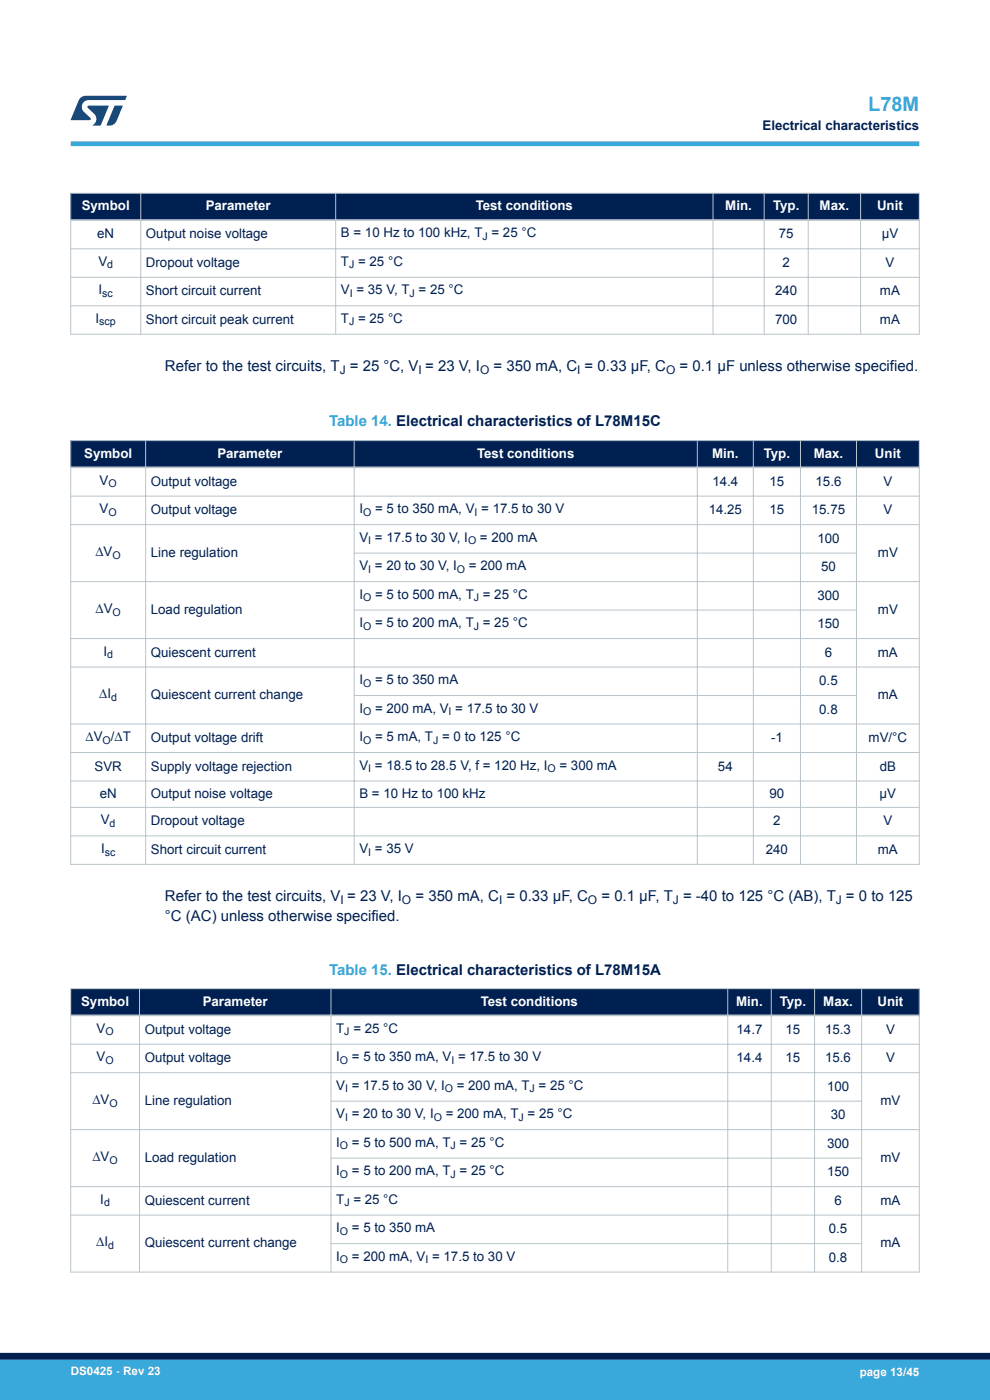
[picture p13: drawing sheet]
<svg xmlns="http://www.w3.org/2000/svg" width="210mm" height="297mm" viewBox="0 0 210 297" stroke-linecap="round" stroke-linejoin="round" font-family="sans-serif">
<defs><g id="words">
<text font-size="4.2" fill="#39a9dc" x="184.2" y="23.5">L78M</text>
<g font-size="3.2" fill="#002052">
<text x="35" y="78.7">Refer to the test circuits, T = 25 °C, V = 23 V, I</text>
<text x="104.7" y="78.7">= 350 mA, C = 0.33 µF, C</text>
<text x="144.1" y="78.7">= 0.1 µF unless otherwise specified.</text>
<text x="35" y="191.2">Refer to the test circuits, V = 23 V, I</text>
<text x="88.1" y="191.2">= 350 mA, C = 0.33 µF, C</text>
<text x="127.6" y="191.2">= 0.1 µF, T = -40 to 125 °C (AB), T = 0 to 125</text>
<text x="35" y="195.4">°C (AC) unless otherwise specified.</text>
</g>
<g font-size="3.2" fill="#39a9dc">
<text x="69.8" y="90.5">Table 14. Electrical characteristics of L78M15C</text>
<text x="69.8" y="206.7">Table 15. Electrical characteristics of L78M15A</text>
</g>
<g font-size="2.8" fill="#002052">
<text x="161.7" y="27.5">Electrical characteristics</text>
<text x="20.6" y="50.6">eN</text>
<text x="31" y="50.6">Output noise voltage</text>
<text x="72.3" y="50.4">B = 10 Hz to 100 kHz, T = 25 °C</text>
<text x="165.2" y="50.6">75</text>
<text x="187" y="50.6">µV</text>
<text x="20.9" y="56.4">V</text>
<text x="31" y="56.6">Dropout voltage</text>
<text x="72.3" y="56.4">T = 25 °C</text>
<text x="166" y="56.6">2</text>
<text x="187.8" y="56.6">V</text>
<text x="20.9" y="62.4">I</text>
<text x="31" y="62.7">Short circuit current</text>
<text x="72.3" y="62.4">V = 35 V, T = 25 °C</text>
<text x="164.4" y="62.7">240</text>
<text x="186.7" y="62.7">mA</text>
<text x="20.3" y="68.5">I</text>
<text x="31" y="68.7">Short circuit peak current</text>
<text x="72.3" y="68.5">T = 25 °C</text>
<text x="164.4" y="68.7">700</text>
<text x="186.7" y="68.7">mA</text>
<text x="21.1" y="102.8">V</text>
<text x="32" y="103">Output voltage</text>
<text x="151.1" y="103">14.4</text>
<text x="163.2" y="103">15</text>
<text x="173" y="103">15.6</text>
<text x="187.4" y="103">V</text>
<text x="21.1" y="108.9">V</text>
<text x="32" y="109.1">Output voltage</text>
<text x="76.2" y="108.9">I</text>
<text x="79.6" y="108.9">= 5 to 350 mA, V = 17.5 to 30 V</text>
<text x="150.3" y="109.1">14.25</text>
<text x="163.2" y="109.1">15</text>
<text x="172.2" y="109.1">15.75</text>
<text x="187.4" y="109.1">V</text>
<text x="20.3" y="117.9">∆V</text>
<text x="32" y="118.2">Line regulation</text>
<text x="76.2" y="114.9">V = 17.5 to 30 V, I</text>
<text x="101.8" y="114.9">= 200 mA</text>
<text x="173.4" y="115.1">100</text>
<text x="186.2" y="118.2">mV</text>
<text x="76.2" y="121">V = 20 to 30 V, I</text>
<text x="99.5" y="121">= 200 mA</text>
<text x="174.2" y="121.2">50</text>
<text x="20.3" y="130">∆V</text>
<text x="32" y="130.2">Load regulation</text>
<text x="76.2" y="127">I</text>
<text x="79.6" y="127">= 5 to 500 mA, T = 25 °C</text>
<text x="173.4" y="127.2">300</text>
<text x="186.2" y="130.2">mV</text>
<text x="76.2" y="133">I</text>
<text x="79.6" y="133">= 5 to 200 mA, T = 25 °C</text>
<text x="173.4" y="133.3">150</text>
<text x="21.9" y="139.1">I</text>
<text x="32" y="139.3">Quiescent current</text>
<text x="175" y="139.3">6</text>
<text x="186.2" y="139.3">mA</text>
<text x="21.1" y="148.1">∆I</text>
<text x="32" y="148.4">Quiescent current change</text>
<text x="76.2" y="145.1">I</text>
<text x="79.6" y="145.1">= 5 to 350 mA</text>
<text x="173.8" y="145.3">0.5</text>
<text x="186.2" y="148.4">mA</text>
<text x="76.2" y="151.2">I</text>
<text x="79.6" y="151.2">= 200 mA, V = 17.5 to 30 V</text>
<text x="173.8" y="151.4">0.8</text>
<text x="18.1" y="157.2">∆V /∆T</text>
<text x="32" y="157.4">Output voltage drift</text>
<text x="76.2" y="157.2">I</text>
<text x="79.6" y="157.2">= 5 mA, T = 0 to 125 °C</text>
<text x="163.5" y="157.4">-1</text>
<text x="184.2" y="157.4">mV/°C</text>
<text x="20" y="163.5">SVR</text>
<text x="32" y="163.5">Supply voltage rejection</text>
<text x="76.2" y="163.3">V = 18.5 to 28.5 V, f = 120 Hz, I</text>
<text x="118.7" y="163.3">= 300 mA</text>
<text x="152.3" y="163.5">54</text>
<text x="186.6" y="163.5">dB</text>
<text x="21.1" y="169.3">eN</text>
<text x="32" y="169.3">Output noise voltage</text>
<text x="76.2" y="169.3">B = 10 Hz to 100 kHz</text>
<text x="163.2" y="169.3">90</text>
<text x="186.6" y="169.3">µV</text>
<text x="21.4" y="174.9">V</text>
<text x="32" y="175.1">Dropout voltage</text>
<text x="164" y="175.1">2</text>
<text x="187.4" y="175.1">V</text>
<text x="21.4" y="180.9">I</text>
<text x="32" y="181.2">Short circuit current</text>
<text x="76.2" y="180.9">V = 35 V</text>
<text x="162.4" y="181.2">240</text>
<text x="186.2" y="181.2">mA</text>
<text x="20.5" y="219.1">V</text>
<text x="30.7" y="219.3">Output voltage</text>
<text x="71.3" y="219.1">T = 25 °C</text>
<text x="156.2" y="219.3">14.7</text>
<text x="166.6" y="219.3">15</text>
<text x="175" y="219.3">15.3</text>
<text x="187.9" y="219.3">V</text>
<text x="20.5" y="225.1">V</text>
<text x="30.7" y="225.4">Output voltage</text>
<text x="71.3" y="225.1">I</text>
<text x="74.6" y="225.1">= 5 to 350 mA, V = 17.5 to 30 V</text>
<text x="156.2" y="225.4">14.4</text>
<text x="166.6" y="225.4">15</text>
<text x="175" y="225.4">15.6</text>
<text x="187.9" y="225.4">V</text>
<text x="71.3" y="231.2">V = 17.5 to 30 V, I</text>
<text x="96.9" y="231.2">= 200 mA, T = 25 °C</text>
<text x="175.4" y="231.4">100</text>
<text x="19.6" y="234.2">∆V</text>
<text x="30.7" y="234.4">Line regulation</text>
<text x="71.3" y="237.2">V = 20 to 30 V, I</text>
<text x="94.5" y="237.2">= 200 mA, T = 25 °C</text>
<text x="176.2" y="237.4">30</text>
<text x="186.8" y="234.4">mV</text>
<text x="71.3" y="243.3">I</text>
<text x="74.6" y="243.3">= 5 to 500 mA, T = 25 °C</text>
<text x="175.4" y="243.5">300</text>
<text x="19.6" y="246.3">∆V</text>
<text x="30.7" y="246.5">Load regulation</text>
<text x="71.3" y="249.3">I</text>
<text x="74.6" y="249.3">= 5 to 200 mA, T = 25 °C</text>
<text x="175.4" y="249.5">150</text>
<text x="186.8" y="246.5">mV</text>
<text x="21.3" y="255.3">I</text>
<text x="30.7" y="255.6">Quiescent current</text>
<text x="71.3" y="255.3">T = 25 °C</text>
<text x="177" y="255.6">6</text>
<text x="186.8" y="255.6">mA</text>
<text x="71.3" y="261.4">I</text>
<text x="74.6" y="261.4">= 5 to 350 mA</text>
<text x="175.8" y="261.6">0.5</text>
<text x="20.4" y="264.4">∆I</text>
<text x="30.7" y="264.6">Quiescent current change</text>
<text x="71.3" y="267.4">I</text>
<text x="74.6" y="267.4">= 200 mA, V = 17.5 to 30 V</text>
<text x="175.8" y="267.7">0.8</text>
<text x="186.8" y="264.6">mA</text>
</g>
<g font-size="2.8" fill="#fff">
<text x="17.3" y="44.6">Symbol</text>
<text x="43.6" y="44.6">Parameter</text>
<text x="100.9" y="44.6">Test conditions</text>
<text x="153.9" y="44.6">Min.</text>
<text x="164" y="44.6">Typ.</text>
<text x="173.9" y="44.6">Max.</text>
<text x="186" y="44.6">Unit</text>
<text x="17.8" y="97.1">Symbol</text>
<text x="46.1" y="97.1">Parameter</text>
<text x="101.2" y="97.1">Test conditions</text>
<text x="151" y="97.1">Min.</text>
<text x="162" y="97.1">Typ.</text>
<text x="172.6" y="97.1">Max.</text>
<text x="185.6" y="97.1">Unit</text>
<text x="17.2" y="213.3">Symbol</text>
<text x="43" y="213.3">Parameter</text>
<text x="102" y="213.3">Test conditions</text>
<text x="156.2" y="213.3">Min.</text>
<text x="165.4" y="213.3">Typ.</text>
<text x="174.6" y="213.3">Max.</text>
<text x="186.1" y="213.3">Unit</text>
</g>
<g font-size="2.5" fill="#002052">
<text x="72.1" y="79.4">J</text>
<text x="88.8" y="79.4">I</text>
<text x="101.8" y="79.4">O</text>
<text x="122.4" y="79.4">I</text>
<text x="141.3" y="79.4">O</text>
<text x="72.2" y="191.8">I</text>
<text x="85.3" y="191.8">O</text>
<text x="105.9" y="191.8">I</text>
<text x="124.7" y="191.8">O</text>
<text x="142.7" y="191.8">J</text>
<text x="177.3" y="191.8">J</text>
</g>
<g font-size="2.5" fill="#fff">
<text x="15" y="291.6">DS0425 - Rev 23</text>
<text x="182.4" y="291.9">page 13/45</text>
</g>
<g font-size="2.3" fill="#002052">
<text x="102.3" y="50.9">J</text>
<text x="22.7" y="57">d</text>
<text x="74" y="57">J</text>
<text x="21.7" y="63">sc</text>
<text x="74.2" y="63">I</text>
<text x="86.9" y="63">J</text>
<text x="21.1" y="69">scp</text>
<text x="74" y="69">J</text>
<text x="23" y="103.4">O</text>
<text x="23" y="109.4">O</text>
<text x="77" y="109.4">O</text>
<text x="100.7" y="109.4">I</text>
<text x="23.9" y="118.5">O</text>
<text x="78.1" y="115.5">I</text>
<text x="99.3" y="115.5">O</text>
<text x="78.1" y="121.5">I</text>
<text x="96.9" y="121.5">O</text>
<text x="23.9" y="130.6">O</text>
<text x="77" y="127.6">O</text>
<text x="100.5" y="127.6">J</text>
<text x="77" y="133.6">O</text>
<text x="100.5" y="133.6">J</text>
<text x="22.7" y="139.6">d</text>
<text x="23.6" y="148.7">d</text>
<text x="77" y="145.7">O</text>
<text x="77" y="151.7">O</text>
<text x="95.2" y="151.7">I</text>
<text x="21.8" y="157.8">O</text>
<text x="77" y="157.8">O</text>
<text x="91.9" y="157.8">J</text>
<text x="78.1" y="163.8">I</text>
<text x="116.1" y="163.8">O</text>
<text x="23.3" y="175.5">d</text>
<text x="22.2" y="181.5">sc</text>
<text x="78.1" y="181.5">I</text>
<text x="22.4" y="219.7">O</text>
<text x="73" y="219.7">J</text>
<text x="22.4" y="225.7">O</text>
<text x="72.1" y="225.7">O</text>
<text x="95.7" y="225.7">I</text>
<text x="73.2" y="231.7">I</text>
<text x="94.4" y="231.7">O</text>
<text x="112.3" y="231.7">J</text>
<text x="23.2" y="234.8">O</text>
<text x="73.2" y="237.8">I</text>
<text x="92" y="237.8">O</text>
<text x="110" y="237.8">J</text>
<text x="72.1" y="243.8">O</text>
<text x="95.6" y="243.8">J</text>
<text x="23.2" y="246.8">O</text>
<text x="72.1" y="249.9">O</text>
<text x="95.6" y="249.9">J</text>
<text x="22.1" y="255.9">d</text>
<text x="73" y="255.9">J</text>
<text x="72.1" y="262">O</text>
<text x="22.9" y="265">d</text>
<text x="72.1" y="268">O</text>
<text x="90.3" y="268">I</text>
</g>
</g></defs>
<g fill="#002052">
<path d="M15 41h180v5.7h-180z" fill-rule="evenodd"/>
<path d="M15 41h180v5.7h-180z" fill-rule="evenodd"/>
</g>
<g fill="none" stroke="#b9c4ca" stroke-width=".21">
<path d="M14.9 41h180.2M14.9 52.8h180.2M14.9 58.8h180.2M15 40.9v30.1M29.9 40.9v30.1M71.2 40.9v30.1M151.2 40.9v30.1M162.1 40.9v30.1M171.4 40.9v30.1M182.6 40.9v30.1M195 40.9v30.1M14.9 64.9h180.2"/>
<path d="M14.9 70.9h180.2"/>
</g>
<path d="M14.9 46.7h180.2" fill="none" stroke="#b9c4ca" stroke-width=".35"/>
<g fill="#002052">
<path d="M15 93.5h180v5.6h-180z" fill-rule="evenodd"/>
<path d="M15 93.5h180v5.6h-180z" fill-rule="evenodd"/>
</g>
<g fill="none" stroke="#b9c4ca" stroke-width=".21">
<path d="M14.9 93.5h180.2M15 93.4v90.1M30.9 93.4v90.1M75.1 93.4v90.1M147.9 93.4v90.1M159.8 93.4v90.1M169.8 93.4v90.1M181.7 93.4v90.1M195 93.4v90.1M14.9 105.3h180.2M14.9 111.3h180.2M75 117.3h106.8"/>
<path d="M14.9 123.4h180.2M14.9 135.5h180.2M75 129.4h106.8M14.9 141.5h180.2M14.9 153.6h180.2M14.9 159.6h180.2M75 147.6h106.8M14.9 165.7h180.2M14.9 171.3h180.2M14.9 177.3h180.2M14.9 183.4h180.2"/>
</g>
<path d="M14.9 99.1h180.2" fill="none" stroke="#b9c4ca" stroke-width=".35"/>
<g fill="#002052">
<path d="M15 209.7h180v5.7h-180z" fill-rule="evenodd"/>
<path d="M15 209.7h180v5.7h-180z" fill-rule="evenodd"/>
</g>
<g fill="none" stroke="#b9c4ca" stroke-width=".21">
<path d="M14.9 209.7h180.2M15 209.6v60.4M29.6 209.6v60.4M70.2 209.6v60.4M154.4 209.6v60.4M163.6 209.6v60.4M172.8 209.6v60.4M182.8 209.6v60.4M195 209.6v60.4M14.9 221.5h180.2M14.9 227.6h180.2M14.9 239.6h180.2"/>
<path d="M70.1 233.6h112.8M14.9 251.7h180.2M14.9 257.8h180.2M70.1 245.7h112.8M14.9 269.9h180.2M70.1 263.8h112.8"/>
</g>
<path d="M14.9 215.4h180.2" fill="none" stroke="#b9c4ca" stroke-width=".35"/>
<path d="M15 30.5h180" fill="none" stroke="#39a9dc" stroke-width="1"/>
<g fill="#005288">
<path d="M17.1 20.7l1.1-.4 8.7 .1-.4 .8h-7.6a1.45 1.45 0 0 0-1.4 .9 1.45 1.45 0 0 0 .2 1.6l1.5 1.3v.4l-4.2 .1 1.7-4.2z"/>
<path d="M24.3 22.4l1.7 .1-1.3 3.2a1.6 1.6 0 0 1-1.5 .9l-.6-.1z"/>
<path d="M18.6 22.5h4.5l-1.8 4.1h-1.7a1.54 1.54 0 0 0 .4-2.4l-1.4-1.3z"/>
</g>
<g fill="#39a9dc">
<path d="M0 288.4h210v8.6h-210z" fill-rule="evenodd"/>
<path d="M-.1 288.4h210.2v4.4h-210.2z" fill-rule="evenodd"/>
</g>
<path d="M0 287.7h210" fill="none" stroke="#002052" stroke-width="1.4"/>
<use href="#words"/>
</svg>
